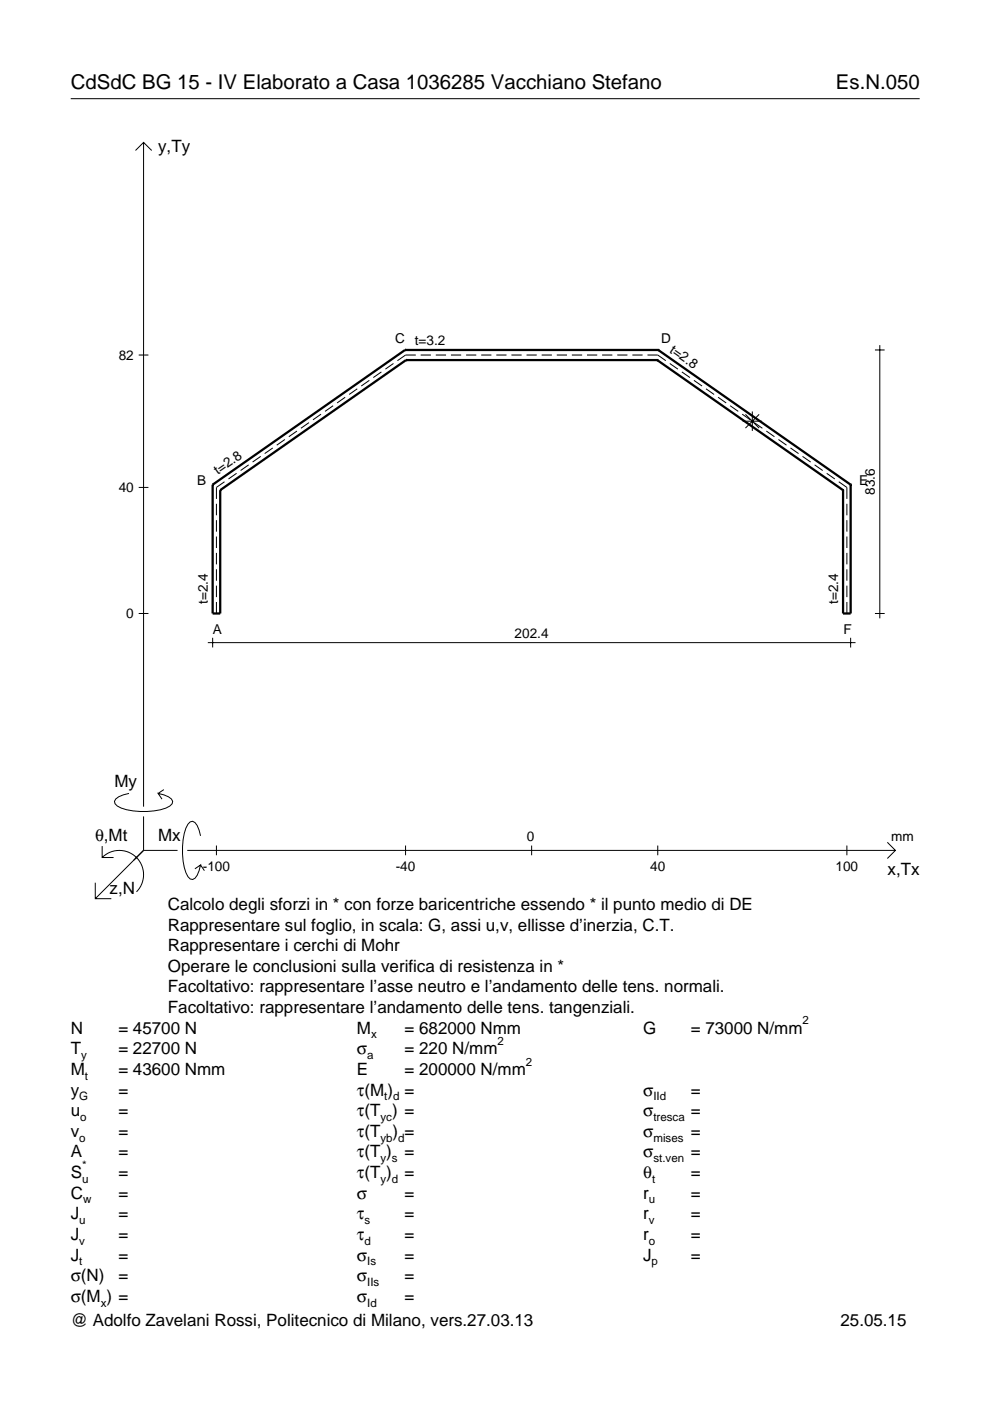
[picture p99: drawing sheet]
<svg xmlns="http://www.w3.org/2000/svg" width="210mm" height="297mm" viewBox="0 0 210 297" stroke-linecap="round" stroke-linejoin="round" font-family="sans-serif">
<defs><g id="words">
<g font-size="4.3">
<text x="15" y="18.9">CdSdC BG 15 - IV Elaborato a Casa 1036285 Vacchiano Stefano</text>
<text x="177.2" y="18.9">Es.N.050</text>
</g>
<g font-size="3.6">
<text x="33.5" y="32.3">y,Ty</text>
<text x="24.3" y="166.9">My</text>
<text x="20.1" y="178.2">θ,Mt</text>
<text x="33.5" y="178.2">Mx</text>
<text x="188.2" y="185.5">x,Tx</text>
<text x="23.2" y="189.6">z,N</text>
<text x="35.6" y="192.9">Calcolo degli sforzi in * con forze baricentriche essendo * il punto medio di DE</text>
<text x="35.6" y="197.3">Rappresentare sul foglio, in scala: G, assi u,v, ellisse d’inerzia, C.T.</text>
<text x="35.6" y="201.7">Rappresentare i cerchi di Mohr</text>
<text x="35.6" y="206">Operare le conclusioni sulla verifica di resistenza in *</text>
<text x="35.6" y="210.4">Facoltativo: rappresentare l’asse neutro e l’andamento delle tens. normali.</text>
<text x="35.6" y="214.8">Facoltativo: rappresentare l’andamento delle tens. tangenziali.</text>
<text x="15" y="219.2">N</text>
<text x="25.1" y="219.2">= 45700 N</text>
<text x="75.7" y="219.2">M</text>
<text x="85.8" y="219.2">= 682000 Nmm</text>
<text x="136.4" y="219.2">G</text>
<text x="146.5" y="219.2">= 73000 N/mm</text>
<text x="15" y="227.9">M</text>
<text x="15" y="223.5">T</text>
<text x="25.1" y="227.9">= 43600 Nmm</text>
<text x="25.1" y="223.5">= 22700 N</text>
<text x="75.7" y="223.5">σ</text>
<text x="75.7" y="227.9">E</text>
<text x="85.8" y="223.5">= 220 N/mm</text>
<text x="85.8" y="227.9">= 200000 N/mm</text>
<text x="15" y="232.3">y</text>
<text x="25.1" y="232.3">=</text>
<text x="75.7" y="232.3">τ(M ) =</text>
<text x="136.4" y="232.3">σ</text>
<text x="146.5" y="232.3">=</text>
<text x="15" y="236.7">u</text>
<text x="25.1" y="236.7">=</text>
<text x="75.7" y="236.7">τ(T ) =</text>
<text x="136.4" y="236.7">σ</text>
<text x="146.5" y="236.7">=</text>
<text x="15" y="245.4">A</text>
<text x="15" y="241">v</text>
<text x="25.1" y="241">=</text>
<text x="25.1" y="245.4">=</text>
<text x="75.7" y="245.4">τ(T )</text>
<text x="75.7" y="241">τ(T</text>
<text x="83.3" y="241">) =</text>
<text x="85.8" y="245.4">=</text>
<text x="136.4" y="241">σ</text>
<text x="136.4" y="245.4">σ</text>
<text x="146.5" y="241">=</text>
<text x="146.5" y="245.4">=</text>
<text x="15" y="249.8">S</text>
<text x="25.1" y="249.8">=</text>
<text x="75.7" y="249.8">τ(T )</text>
<text x="85.8" y="249.8">=</text>
<text x="136.4" y="249.8">θ</text>
<text x="146.5" y="249.8">=</text>
<text x="15" y="254.2">C</text>
<text x="25.1" y="254.2">=</text>
<text x="75.7" y="254.2">σ</text>
<text x="85.8" y="254.2">=</text>
<text x="136.4" y="254.2">r</text>
<text x="146.5" y="254.2">=</text>
<text x="15" y="262.9">J</text>
<text x="15" y="258.5">J</text>
<text x="25.1" y="262.9">=</text>
<text x="25.1" y="258.5">=</text>
<text x="75.7" y="258.5">τ</text>
<text x="75.7" y="262.9">τ</text>
<text x="85.8" y="258.5">=</text>
<text x="85.8" y="262.9">=</text>
<text x="136.4" y="262.9">r</text>
<text x="136.4" y="258.5">r</text>
<text x="146.5" y="262.9">=</text>
<text x="146.5" y="258.5">=</text>
<text x="15" y="267.3">J</text>
<text x="25.1" y="267.3">=</text>
<text x="75.7" y="267.3">σ</text>
<text x="85.8" y="267.3">=</text>
<text x="136.4" y="267.3">J</text>
<text x="146.5" y="267.3">=</text>
<text x="15" y="271.7">σ(N)</text>
<text x="25.1" y="271.7">=</text>
<text x="75.7" y="271.7">σ</text>
<text x="85.8" y="271.7">=</text>
<text x="15" y="276">σ(M ) =</text>
<text x="15" y="281.2">@ Adolfo Zavelani Rossi, Politecnico di Milano, vers.27.03.13</text>
<text x="75.7" y="276">σ</text>
<text x="85.8" y="276">=</text>
<text x="178.2" y="281.2">25.05.15</text>
</g>
<g font-size="2.9">
<text x="25.2" y="76.3">82</text>
<text x="83.8" y="72.6">C</text>
<text x="87.9" y="73.2">t=3.2</text>
<text x="140.2" y="72.6">D</text>
<text x="141.8" y="74.5" transform="rotate(35 141.8 74.5)">t=2.8</text>
<text x="46.2" y="100.7" transform="rotate(-35 46.2 100.7)">t=2.8</text>
<text x="25.2" y="104.3">40</text>
<text x="41.8" y="102.8">B</text>
<text x="182.2" y="102.8">E</text>
<text x="185.5" y="104.9" transform="rotate(-90 185.5 104.9)">83.6</text>
<text x="26.8" y="131.1">0</text>
<text x="44.1" y="128" transform="rotate(-90 44.1 128)">t=2.4</text>
<text x="177.7" y="128" transform="rotate(-90 177.7 128)">t=2.4</text>
<text x="45.1" y="134.4">A</text>
<text x="109.1" y="135.2">202.4</text>
<text x="178.8" y="134.4">F</text>
<text x="111.7" y="178.2">0</text>
<text x="189" y="178.2">mm</text>
<text x="43" y="184.7">-100</text>
<text x="83.9" y="184.7">-40</text>
<text x="137.9" y="184.7">40</text>
<text x="177.2" y="184.7">100</text>
</g>
<g font-size="2.4">
<text x="78.7" y="220.2">x</text>
<text x="105.5" y="221.5">2</text>
<text x="170.2" y="217.2">2</text>
<text x="17.2" y="224.5">y</text>
<text x="77.9" y="224.5">a</text>
<text x="111.5" y="225.9">2</text>
<text x="16.8" y="233.3">G</text>
<text x="18" y="228.9">t</text>
<text x="81.5" y="233.3">t d</text>
<text x="138.5" y="233.3">IId</text>
<text x="17" y="237.7">o</text>
<text x="80.7" y="237.7">yc</text>
<text x="138.5" y="237.7">tresca</text>
<text x="16.8" y="242">o</text>
<text x="80.7" y="242">yb d</text>
<text x="138.5" y="242">mises</text>
<text x="17.4" y="250.8">u</text>
<text x="17.4" y="247.8">*</text>
<text x="80.7" y="246.4">y s</text>
<text x="80.7" y="250.8">y d</text>
<text x="138.2" y="250.8">t</text>
<text x="138.5" y="246.4">st.ven</text>
<text x="17.6" y="255.2">w</text>
<text x="137.6" y="255.2">u</text>
<text x="16.8" y="263.9">v</text>
<text x="16.8" y="259.5">u</text>
<text x="77.3" y="259.5">s</text>
<text x="77.3" y="263.9">d</text>
<text x="137.6" y="263.9">o</text>
<text x="137.6" y="259.5">v</text>
<text x="16.8" y="268.3">t</text>
<text x="77.9" y="268.3">Is</text>
<text x="138.2" y="268.3">p</text>
<text x="77.9" y="272.7">IIs</text>
<text x="21.4" y="277">x</text>
<text x="77.9" y="277">Id</text>
</g>
</g></defs>
<g fill="none" stroke="#000" stroke-width=".21">
<path d="M15 20.9h180M28.7 31.9l1.7-1.7 1.8 1.7M30.4 30.2v140.8M29.4 75.3h2.1M80.9 78.9l-1.8 1.2M83.4 77.1l-1.7 1.2M88.2 75.3h-2.2l-1.7 1.2M89.2 75.3h2.2M92.4 75.3h2.2M95.6 75.3h2.2M98.8 75.3h2.2M102 75.3h2.2"/>
<path d="M105.2 75.3h2.2M108.4 75.3h2.2M111.6 75.3h2.2M114.8 75.3h2.2M118 75.3h2.2M121.2 75.3h2.2M124.5 75.3h2.1M127.7 75.3h2.1M130.9 75.3h2.1M134.1 75.3h2.1M137.3 75.3h2.2l1.7 1.2M142 77.1l1.7 1.2"/>
<path d="M144.6 78.9l1.7 1.2M185.5 74.2h2.1M186.5 73.2v57.9M52.7 98.6l-1.7 1.2M55.3 96.8l-1.7 1.2M57.8 95l-1.7 1.2M60.4 93.2l-1.7 1.2M63 91.4l-1.8 1.2M65.5 89.6l-1.7 1.2M68.1 87.8l-1.7 1.2M70.6 86l-1.7 1.2M73.2 84.2l-1.7 1.2"/>
<path d="M75.7 82.4l-1.7 1.2M78.3 80.6l-1.7 1.2M147.1 80.6l1.7 1.2M149.7 82.4l1.7 1.2M152.2 84.2l1.8 1.2M154.8 86l1.7 1.2M157.4 87.8l1.7 1.2M157.4 89.3h4.2M158 87.9l3 2.9M159.5 87.2v4.2M159.9 89.6l1.7 1.2M161 87.9l-3 2.9"/>
<path d="M162.5 91.4l1.7 1.2M165 93.2l1.8 1.2M167.6 95l1.7 1.2M170.2 96.8l1.7 1.2M172.7 98.6l1.7 1.2M29.4 103.3h2.1M45.9 106.8v2.5M45.9 110.3v2.4M45.9 113.8v2.4M45.9 117.2v2.5M47.6 102.1l-1.7 1.2v2.5M50.2 100.4l-1.8 1.2"/>
<path d="M175.3 100.4l1.7 1.2M177.8 102.1l1.8 1.2v2.5M179.6 106.8v2.5M179.6 110.3v2.4M179.6 113.8v2.4M179.6 117.2v2.5M29.4 130.1h2.1M44.1 136.3h137.3M45.1 135.2v2.1M45.9 120.7v2.4M45.9 124.2v2.4M45.9 127.6v2.5"/>
<path d="M179.6 120.7v2.4M179.6 124.2v2.4M179.6 127.6v2.5M180.4 135.2v2.1M185.5 130.1h2.1M21.7 179.4v2.4h2.4M27.3 168.2a3.6 3.6 0 0 0-3 1.7l.1 .5a5.6 5.6 0 0 0 3.8 1.5 13.4 13.4 0 0 0 7.8-1l.5-.5 .1-.5a3.6 3.6 0 0 0-3.1-1.7l.8 1.2M30.4 173.1v7.2M34.7 167.4l-1.2 .8M42.5 177.2a3.6 3.6 0 0 0-1.7-3.1l-.5 .2a5.7 5.7 0 0 0-1.5 3.7 13.3 13.3 0 0 0 1 7.9l.5 .5 .5 .1a3.6 3.6 0 0 0 1.7-3.1l-1.2 .8M45.9 179.3v2M86 179.3v2"/>
<path d="M112.7 179.3v2M139.5 179.3v2M179.6 179.3v2M188.1 178.6l1.7 1.7-1.7 1.7M20.2 187.2v3.3h3.4M21.7 181.8a5.1 5.1 0 0 1 7.2 0 5.1 5.1 0 0 1 0 7.3M30.4 180.3l-10.2 10.2M30.4 180.3h7.2M39.7 180.3h150.1M42.5 183.4l.8 1.2"/>
</g>
<g fill="none" stroke="#000" stroke-width=".48">
<path d="M85.9 74.2h.1M85.9 74.2l-40.8 28.6M85.9 74.2h53.7M86.1 76.3h.1M86.1 76.3l-39.4 27.6M86.1 76.3h53.2M139.3 76.3h.1M139.3 76.3l39.4 27.6M139.6 74.2h.1M139.6 74.2l40.8 28.6M45.1 102.8h.1M45.1 102.8v27.3h1.6v-26.2"/>
<path d="M46.7 103.9h.1M178.7 103.9h.1M180.4 102.8h.1M180.4 102.8v27.3h-1.7v-26.2"/>
</g>
<use href="#words"/>
</svg>
